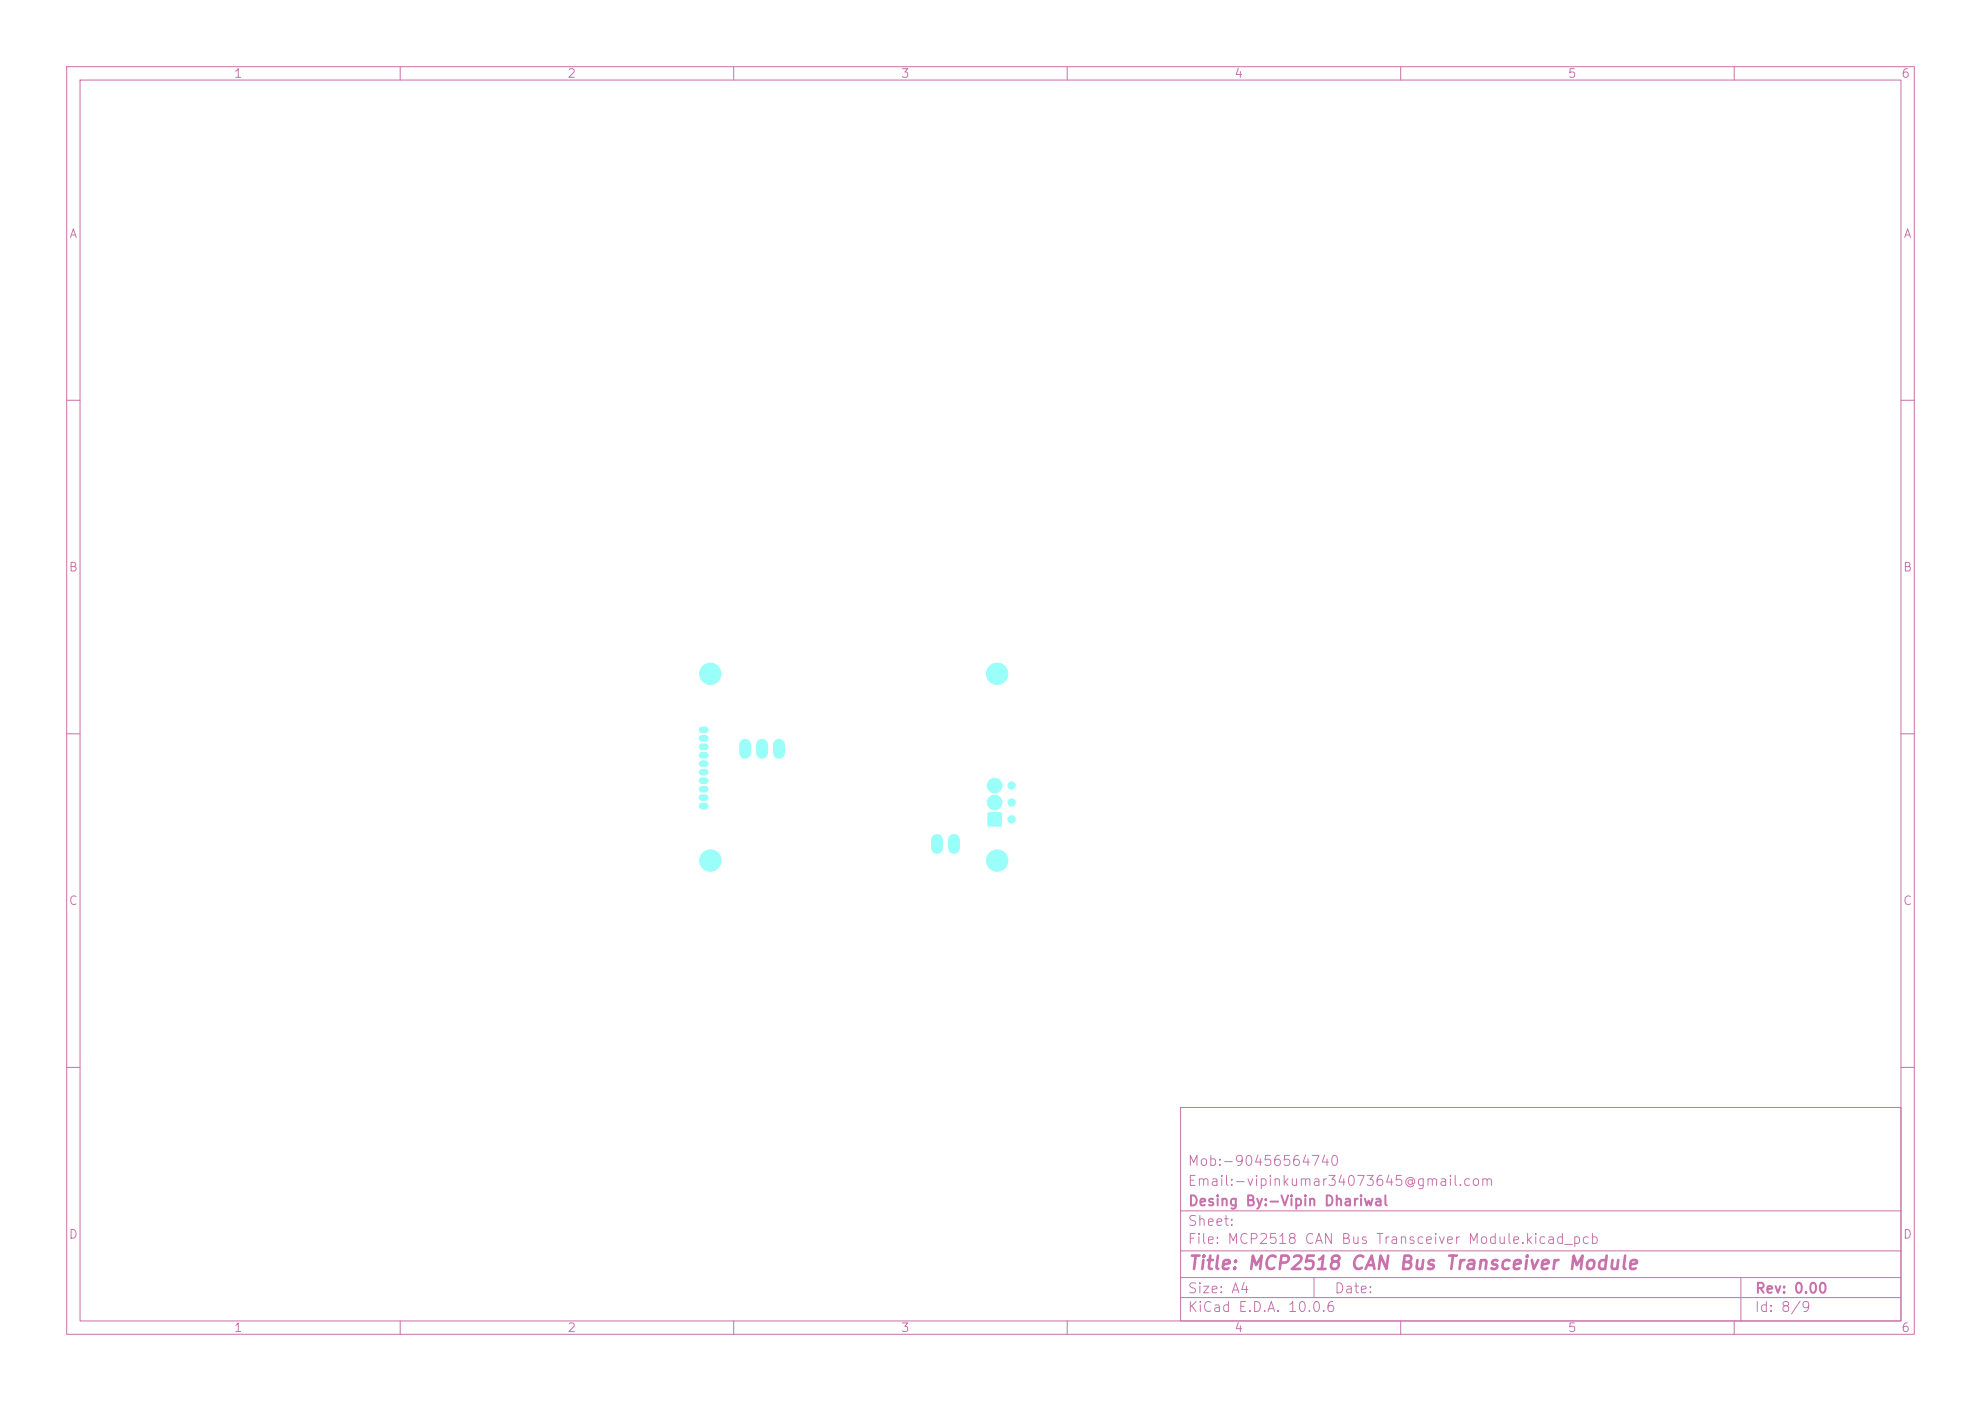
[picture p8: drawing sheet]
<svg xmlns="http://www.w3.org/2000/svg" width="297mm" height="210mm" viewBox="0 0 297 210" stroke-linecap="round" stroke-linejoin="round" font-family="sans-serif">
<defs><g id="words">
<text font-size="2" fill="#c872ab" x="178" y="190.8">Title: MCP2518 CAN Bus Transceiver Module</text>
<g font-size="1.5" fill="#c872ab">
<text x="178" y="178.1">Email:-vipinkumar34073645@gmail.com</text>
<text x="178" y="175.1">Mob:-90456564740</text>
<text x="178" y="184.1">Sheet:</text>
<text x="178" y="181.1">Desing By:-Vipin Dhariwal</text>
<text x="178" y="186.8">File: MCP2518 CAN Bus Transceiver Module.kicad_pcb</text>
<text x="178" y="197">KiCad E.D.A. 10.0.6</text>
<text x="178" y="194.2">Size: A4</text>
<text x="200" y="194.2">Date:</text>
<text x="263" y="197">Id: 8/9</text>
<text x="263" y="194.2">Rev: 0.00</text>
</g>
<g font-size="1.3" fill="#c872ab">
<text x="35" y="12">1</text>
<text x="85" y="12">2</text>
<text x="135" y="12">3</text>
<text x="185" y="12">4</text>
<text x="235" y="12">5</text>
<text x="285" y="12">6</text>
<text x="10.3" y="36">A</text>
<text x="285.3" y="36">A</text>
<text x="10.2" y="86">B</text>
<text x="285.2" y="86">B</text>
<text x="10.2" y="136">C</text>
<text x="285.2" y="136">C</text>
<text x="10.2" y="186">D</text>
<text x="285.2" y="186">D</text>
<text x="35" y="200">1</text>
<text x="85" y="200">2</text>
<text x="135" y="200">3</text>
<text x="185" y="200">4</text>
<text x="235" y="200">5</text>
<text x="285" y="200">6</text>
</g>
</g></defs>
<g fill="none" stroke="#c872ab" stroke-width=".15">
<path d="M10 10h277v190h-277zM12 12h273v186h-273zM60 10v2M110 10v2M160 10v2M210 10v2M260 10v2M10 60h2M285 60h2M10 110h2M285 110h2M10 160h2"/>
<path d="M177 166h108v32h-108zM285 160h2M60 198v2M110 198v2M160 198v2M177 194.5h108M177 191.5h108M177 187.5h108M177 181.5h108M197 191.5v3M210 198v2M260 198v2"/>
<path d="M261 191.5v6.5"/>
</g>
<g fill="#9afff8" stroke="#9afff8" stroke-width=".15">
<circle cx="149.5" cy="129" r="1.6"/>
<circle cx="149.5" cy="101" r="1.6"/>
<circle cx="106.5" cy="101" r="1.6"/>
<circle cx="106.5" cy="129" r="1.6"/>
<circle cx="151.7" cy="122.8" r=".55"/>
<circle cx="151.7" cy="120.3" r=".55"/>
<circle cx="151.7" cy="117.7" r=".55"/>
</g>
<path d="M105.2 109.4h.6M105.2 110.7h.6M105.2 111.9h.6M105.2 113.2h.6M105.2 114.5h.6M105.2 115.8h.6M105.2 117h.6M105.2 118.3h.6M105.2 119.6h.6M105.2 120.8h.6" fill="none" stroke="#9afff8" stroke-width="1"/>
<path d="M111.7 111.7v1.2M114.3 111.7v1.2M116.8 111.7v1.2M140.5 125.9v1.2M143 125.9v1.2" fill="none" stroke="#9afff8" stroke-width="1.8"/>
<path d="M148.1 121.8h2.1v2.1h-2.1z" fill="#9afff8"/>
<g fill="#9afff8" stroke="#9afff8" stroke-width=".15">
<circle cx="149.1" cy="120.3" r="1.1"/>
<circle cx="149.1" cy="117.7" r="1.1"/>
</g>
<use href="#words"/>
</svg>
